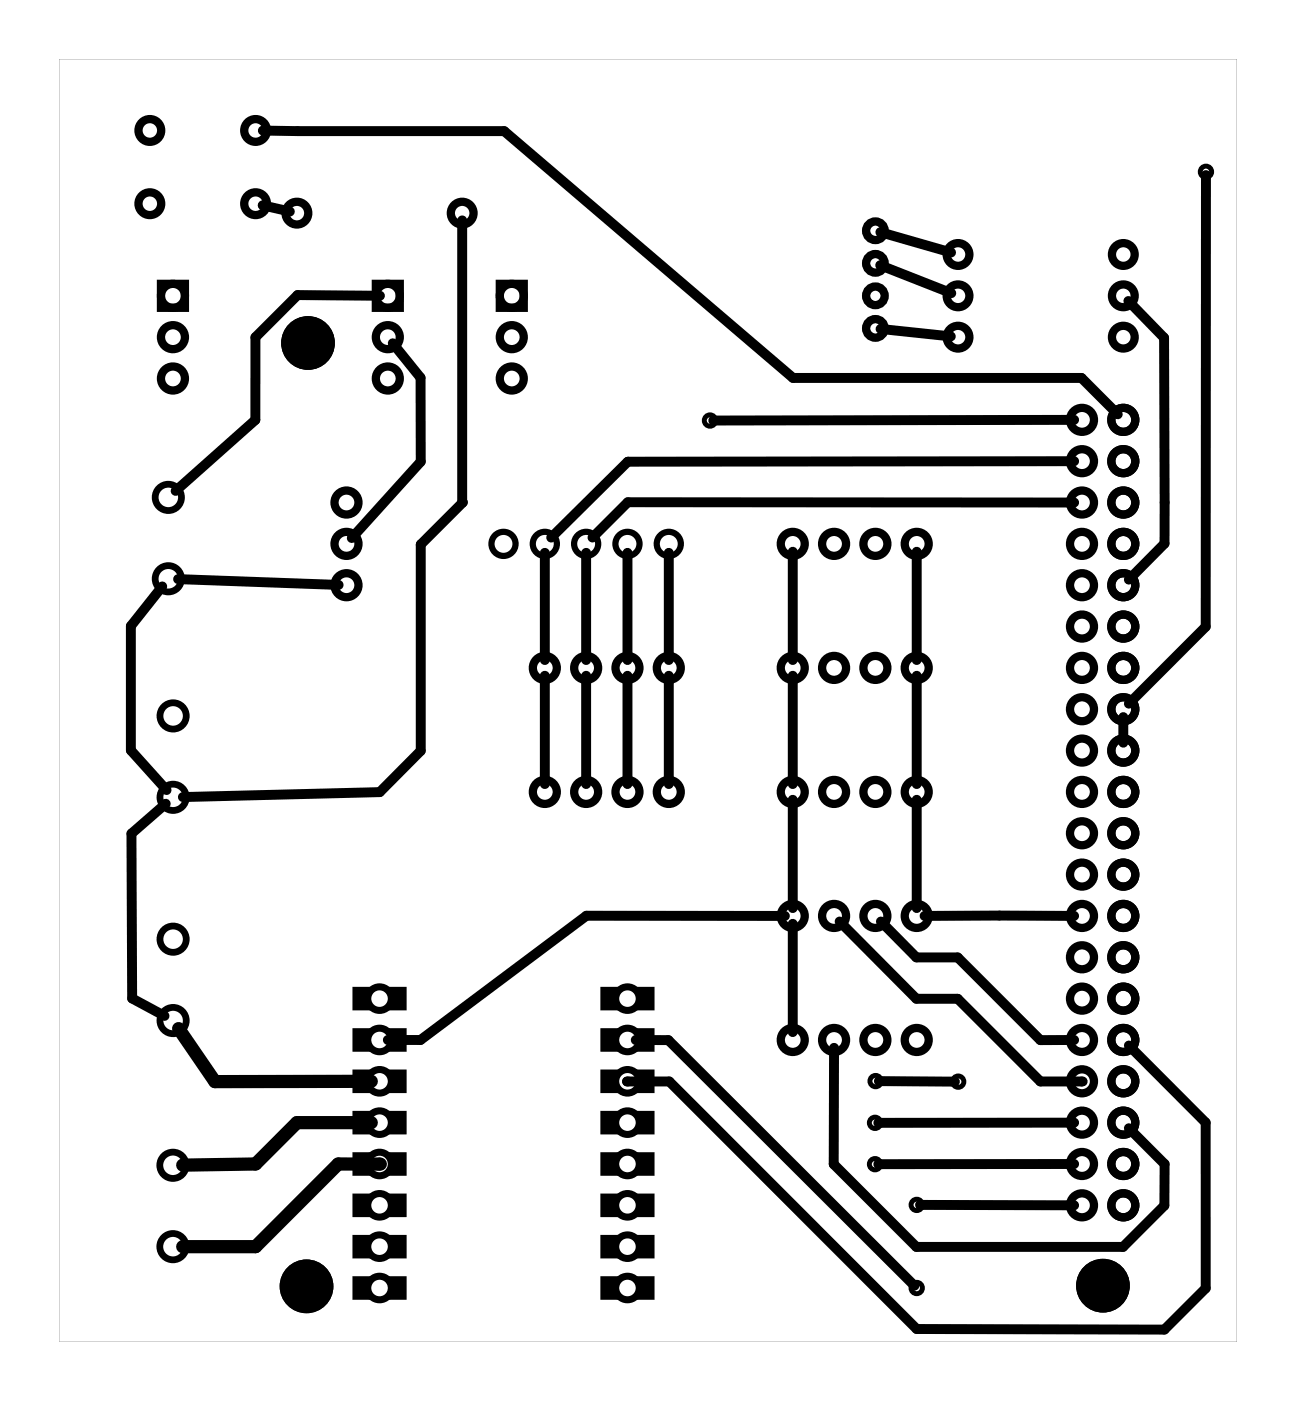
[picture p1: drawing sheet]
<svg xmlns="http://www.w3.org/2000/svg" width="80mm" height="86mm" viewBox="0 0 80 86" stroke-linecap="round" stroke-linejoin="round" font-family="sans-serif">
<g fill="#000">
<path d="M3.6 3.6h72.4v78.8h-72.4zM3.6 3.6v78.8h72.4v-78.8z"/>
<path d="M21.7 78.4h3.3v1.5h-3.3zM22.6 79.1a.75 .75 0 0 0 1.5 0 .75 .75 0 0 0-1.5 0z"/>
<path d="M21.7 75.9h3.3v1.4h-3.3zM22.6 76.6a.75 .75 0 0 0 1.5 0 .75 .75 0 0 0-1.5 0z"/>
<path d="M21.7 73.3h3.3v1.5h-3.3zM22.6 74.1a.75 .75 0 0 0 1.5 0 .75 .75 0 0 0-1.5 0z"/>
<path d="M21.7 70.8h3.3v1.4h-3.3zM22.6 71.5a.75 .75 0 0 0 1.5 0 .75 .75 0 0 0-1.5 0z"/>
<path d="M21.7 68.3h3.3v1.4h-3.3zM22.6 69a.75 .75 0 0 0 1.5 0 .75 .75 0 0 0-1.5 0z"/>
<path d="M21.7 65.7h3.3v1.5h-3.3zM22.6 66.4a.75 .75 0 0 0 1.5 0 .75 .75 0 0 0-1.5 0z"/>
<path d="M21.7 63.2h3.3v1.4h-3.3zM22.6 63.9a.75 .75 0 0 0 1.5 0 .75 .75 0 0 0-1.5 0z"/>
<path d="M21.7 60.6h3.3v1.5h-3.3zM22.6 61.4a.75 .75 0 0 0 1.5 0 .75 .75 0 0 0-1.5 0z"/>
<path d="M36.9 60.6h3.3v1.5h-3.3zM37.8 61.4a.75 .75 0 0 0 1.5 0 .75 .75 0 0 0-1.5 0z"/>
<path d="M36.9 63.2h3.3v1.4h-3.3zM37.8 63.9a.75 .75 0 0 0 1.5 0 .75 .75 0 0 0-1.5 0z"/>
<path d="M36.9 65.7h3.3v1.5h-3.3zM37.8 66.4a.75 .75 0 0 0 1.5 0 .75 .75 0 0 0-1.5 0z"/>
<path d="M36.9 68.3h3.3v1.4h-3.3zM37.8 69a.75 .75 0 0 0 1.5 0 .75 .75 0 0 0-1.5 0z"/>
<path d="M36.9 70.8h3.3v1.4h-3.3zM37.8 71.5a.75 .75 0 0 0 1.5 0 .75 .75 0 0 0-1.5 0z"/>
<path d="M36.9 73.3h3.3v1.5h-3.3zM37.8 74.1a.75 .75 0 0 0 1.5 0 .75 .75 0 0 0-1.5 0z"/>
<path d="M36.9 75.9h3.3v1.4h-3.3zM37.8 76.6a.75 .75 0 0 0 1.5 0 .75 .75 0 0 0-1.5 0z"/>
<path d="M36.9 78.4h3.3v1.5h-3.3zM37.8 79.1a.75 .75 0 0 0 1.5 0 .75 .75 0 0 0-1.5 0z"/>
<circle cx="23.3" cy="71.5" r=".41"/>
<circle cx="38.5" cy="66.4" r=".3"/>
<circle cx="66.5" cy="66.4" r=".3"/>
</g>
<g fill="none" stroke="#000" stroke-width=".3">
<circle cx="74.1" cy="10.6" r=".35"/>
<circle cx="43.6" cy="25.8" r=".35"/>
<circle cx="53.8" cy="69" r=".35"/>
<circle cx="53.8" cy="71.5" r=".35"/>
<circle cx="53.8" cy="66.4" r=".35"/>
<circle cx="56.4" cy="79.1" r=".35"/>
<circle cx="56.4" cy="74" r=".35"/>
<circle cx="58.9" cy="66.5" r=".35"/>
</g>
<g fill="none" stroke="#000" stroke-width=".51">
<path d="M9.9 17.4h1.5v1.5h-1.5zM23.1 17.4h1.5v1.5h-1.5zM30.7 17.4h1.5v1.5h-1.5z"/>
<circle cx="9.2" cy="12.5" r=".7"/>
<circle cx="9.2" cy="8" r=".7"/>
<circle cx="10.6" cy="18.2" r=".74"/>
<circle cx="15.7" cy="12.5" r=".7"/>
<circle cx="15.7" cy="8" r=".7"/>
<circle cx="18.3" cy="13.1" r=".7"/>
<circle cx="23.8" cy="18.2" r=".74"/>
<circle cx="28.4" cy="13.1" r=".7"/>
<circle cx="31.5" cy="18.2" r=".74"/>
<circle cx="53.8" cy="16.2" r=".57"/>
<circle cx="53.8" cy="18.2" r=".57"/>
<circle cx="53.8" cy="14.2" r=".57"/>
<circle cx="58.9" cy="15.6" r=".7"/>
<circle cx="58.9" cy="18.2" r=".7"/>
<circle cx="69.1" cy="15.6" r=".7"/>
<circle cx="69.1" cy="18.2" r=".7"/>
<circle cx="10.6" cy="20.7" r=".74"/>
<circle cx="10.6" cy="23.3" r=".74"/>
<circle cx="21.3" cy="33.4" r=".74"/>
<circle cx="21.3" cy="30.9" r=".74"/>
<circle cx="21.3" cy="36" r=".74"/>
<circle cx="23.8" cy="20.7" r=".74"/>
<circle cx="23.8" cy="23.3" r=".74"/>
<circle cx="31.5" cy="20.7" r=".74"/>
<circle cx="31.5" cy="23.3" r=".74"/>
<circle cx="48.7" cy="33.4" r=".74"/>
<circle cx="51.3" cy="33.4" r=".74"/>
<circle cx="53.8" cy="33.4" r=".74"/>
<circle cx="53.8" cy="20.2" r=".57"/>
<circle cx="56.4" cy="33.4" r=".74"/>
<circle cx="58.9" cy="20.7" r=".7"/>
<circle cx="66.5" cy="25.8" r=".74"/>
<circle cx="66.5" cy="33.4" r=".74"/>
<circle cx="66.5" cy="30.9" r=".74"/>
<circle cx="66.5" cy="36" r=".74"/>
<circle cx="66.5" cy="38.5" r=".74"/>
<circle cx="66.5" cy="28.3" r=".74"/>
<circle cx="69.1" cy="20.7" r=".7"/>
<circle cx="69.1" cy="30.9" r=".74"/>
<circle cx="69.1" cy="33.4" r=".74"/>
<circle cx="69.1" cy="25.8" r=".74"/>
<circle cx="69.1" cy="28.3" r=".74"/>
<circle cx="69.1" cy="38.5" r=".74"/>
<circle cx="69.1" cy="36" r=".74"/>
<circle cx="33.5" cy="48.7" r=".74"/>
<circle cx="33.5" cy="41" r=".74"/>
<circle cx="36" cy="48.7" r=".74"/>
<circle cx="36" cy="41" r=".74"/>
<circle cx="38.6" cy="48.7" r=".74"/>
<circle cx="38.6" cy="41" r=".74"/>
<circle cx="41.1" cy="41" r=".74"/>
<circle cx="41.1" cy="48.7" r=".74"/>
<circle cx="48.7" cy="56.3" r=".74"/>
<circle cx="48.7" cy="41" r=".74"/>
<circle cx="48.7" cy="48.7" r=".74"/>
<circle cx="51.3" cy="48.7" r=".74"/>
<circle cx="51.3" cy="56.3" r=".74"/>
<circle cx="51.3" cy="41" r=".74"/>
<circle cx="53.8" cy="41" r=".74"/>
<circle cx="53.8" cy="56.3" r=".74"/>
<circle cx="53.8" cy="48.7" r=".74"/>
<circle cx="56.4" cy="56.3" r=".74"/>
<circle cx="56.4" cy="41" r=".74"/>
<circle cx="56.4" cy="48.7" r=".74"/>
<circle cx="66.5" cy="56.3" r=".74"/>
<circle cx="66.5" cy="58.8" r=".74"/>
<circle cx="66.5" cy="53.7" r=".74"/>
<circle cx="66.5" cy="51.2" r=".74"/>
<circle cx="66.5" cy="46.1" r=".74"/>
<circle cx="66.5" cy="43.6" r=".74"/>
<circle cx="66.5" cy="41" r=".74"/>
<circle cx="66.5" cy="48.7" r=".74"/>
<circle cx="69.1" cy="58.8" r=".74"/>
<circle cx="69.1" cy="56.3" r=".74"/>
<circle cx="69.1" cy="53.7" r=".74"/>
<circle cx="69.1" cy="51.2" r=".74"/>
<circle cx="69.1" cy="43.6" r=".74"/>
<circle cx="69.1" cy="41" r=".74"/>
<circle cx="69.1" cy="48.7" r=".74"/>
<circle cx="69.1" cy="46.1" r=".74"/>
<circle cx="48.7" cy="63.9" r=".74"/>
<circle cx="51.3" cy="63.9" r=".74"/>
<circle cx="53.8" cy="63.9" r=".74"/>
<circle cx="56.4" cy="63.9" r=".74"/>
<circle cx="66.5" cy="63.9" r=".74"/>
<circle cx="66.5" cy="61.4" r=".74"/>
<circle cx="66.5" cy="69" r=".74"/>
<circle cx="66.5" cy="66.4" r=".74"/>
<circle cx="66.5" cy="74.1" r=".74"/>
<circle cx="66.5" cy="71.5" r=".74"/>
<circle cx="69.1" cy="63.9" r=".74"/>
<circle cx="69.1" cy="61.4" r=".74"/>
<circle cx="69.1" cy="66.4" r=".74"/>
<circle cx="69.1" cy="69" r=".74"/>
<circle cx="69.1" cy="74.1" r=".74"/>
<circle cx="69.1" cy="71.5" r=".74"/>
</g>
<g fill="#000">
<circle cx="18.9" cy="21.1" r="1.65"/>
<circle cx="18.8" cy="79" r="1.65"/>
<circle cx="67.8" cy="79" r="1.65"/>
</g>
<g fill="none" stroke="#000" stroke-width=".42">
<circle cx="10.3" cy="35.6" r=".81"/>
<circle cx="10.3" cy="30.6" r=".81"/>
<circle cx="10.6" cy="49" r=".81"/>
<circle cx="10.6" cy="44" r=".81"/>
<circle cx="10.6" cy="57.7" r=".81"/>
<circle cx="10.6" cy="76.6" r=".81"/>
<circle cx="10.6" cy="71.6" r=".81"/>
<circle cx="10.6" cy="62.7" r=".81"/>
</g>
<g fill="none" stroke="#000" stroke-width=".38">
<circle cx="31" cy="33.4" r=".74"/>
<circle cx="33.5" cy="33.4" r=".74"/>
<circle cx="36" cy="33.4" r=".74"/>
<circle cx="38.6" cy="33.4" r=".74"/>
<circle cx="41.1" cy="33.4" r=".74"/>
</g>
<g fill="none" stroke="#000" stroke-width=".43">
<circle cx="23.3" cy="69" r=".72"/>
<circle cx="23.3" cy="66.4" r=".72"/>
<circle cx="23.3" cy="79.1" r=".72"/>
<circle cx="23.3" cy="76.6" r=".72"/>
<circle cx="23.3" cy="74.1" r=".72"/>
<circle cx="23.3" cy="71.5" r=".72"/>
<circle cx="23.3" cy="61.4" r=".72"/>
<circle cx="23.3" cy="63.9" r=".72"/>
<circle cx="38.6" cy="69" r=".72"/>
<circle cx="38.6" cy="66.4" r=".72"/>
<circle cx="38.6" cy="76.6" r=".72"/>
<circle cx="38.6" cy="71.5" r=".72"/>
<circle cx="38.6" cy="74.1" r=".72"/>
<circle cx="38.6" cy="79.1" r=".72"/>
<circle cx="38.6" cy="61.4" r=".72"/>
<circle cx="38.6" cy="63.9" r=".72"/>
</g>
<g fill="none" stroke="#000" stroke-width=".61">
<path d="M16.1 12.6l1.7 .4M16.2 8l14.8 .1 17.7 15.1h17.8l2.2 2.3M23.4 18.2l-5.1-.1-2.6 2.6v5.1l-4.9 4.4M28.4 13.5v17.4l-2.5 2.6v12.6l-2.6 2.6-12.1 .3M54.1 16.3l4.4 1.7M54.1 14.3l4.4 1.2M69.4 18.5l2.2 2.3v10.1v2.5l-2.2 2.2M74.1 10.8v27.7l-4.7 4.7M10 36l-2 2.5v7.6l2.2 2.4M10.9 35.6l9.9 .3M24.1 21.1l1.8 2.1v5.2l-4.3 4.7M33.5 34v6.6"/>
<path d="M36 34v6.6M38.6 34v6.6M41.1 34v6.6M48.7 33.9v6.7M54.1 20.2l4.3 .5M56.4 33.9v6.7M66 30.9h-27.4l-2.2 2.1M66 28.3l-27.4 .1-4.7 4.6M66 25.8h-22.2M10.2 49.4l-2.1 1.8v10.1l2 1.1M33.5 41.5v6.7M36 41.5v6.7"/>
<path d="M38.6 41.5v6.7M41.1 41.5v6.7M48.2 56.3h-12.2l-10.2 7.6h-2M48.7 41.5v6.7M48.7 49.1v6.7M48.7 56.8v6.6M51.6 56.6l4.7 4.8h2.6l5.1 5h2.5M54.2 56.6l2.1 2.2h2.6l5.1 5.1h2M56.4 41.5v6.7M56.4 49.1v6.7M56.8 56.3h9.2M69.1 44.1v1.5"/>
<path d="M39.1 63.9h2l15.1 15.1M51.3 64.4l-.1 7.1 5.1 5.1h12.7l2.6-2.5v-2.6l-2.2-2.2M54 66.4l4.7 .1M56.6 74l9.4 .1M66 71.5h-12M66 69h-12M69.4 64.2l4.7 4.8v10.2l-2.5 2.5h-15.3l-15.2-15.3h-2.6"/>
</g>
<path d="M11 63.2l2.2 3.3 9.6-.1M22.8 69h-4.5l-2.6 2.5-4.5 .1M23.3 71.5h-2.5l-5.1 5.1h-4.5" fill="none" stroke="#000" stroke-width=".81"/>
</svg>
